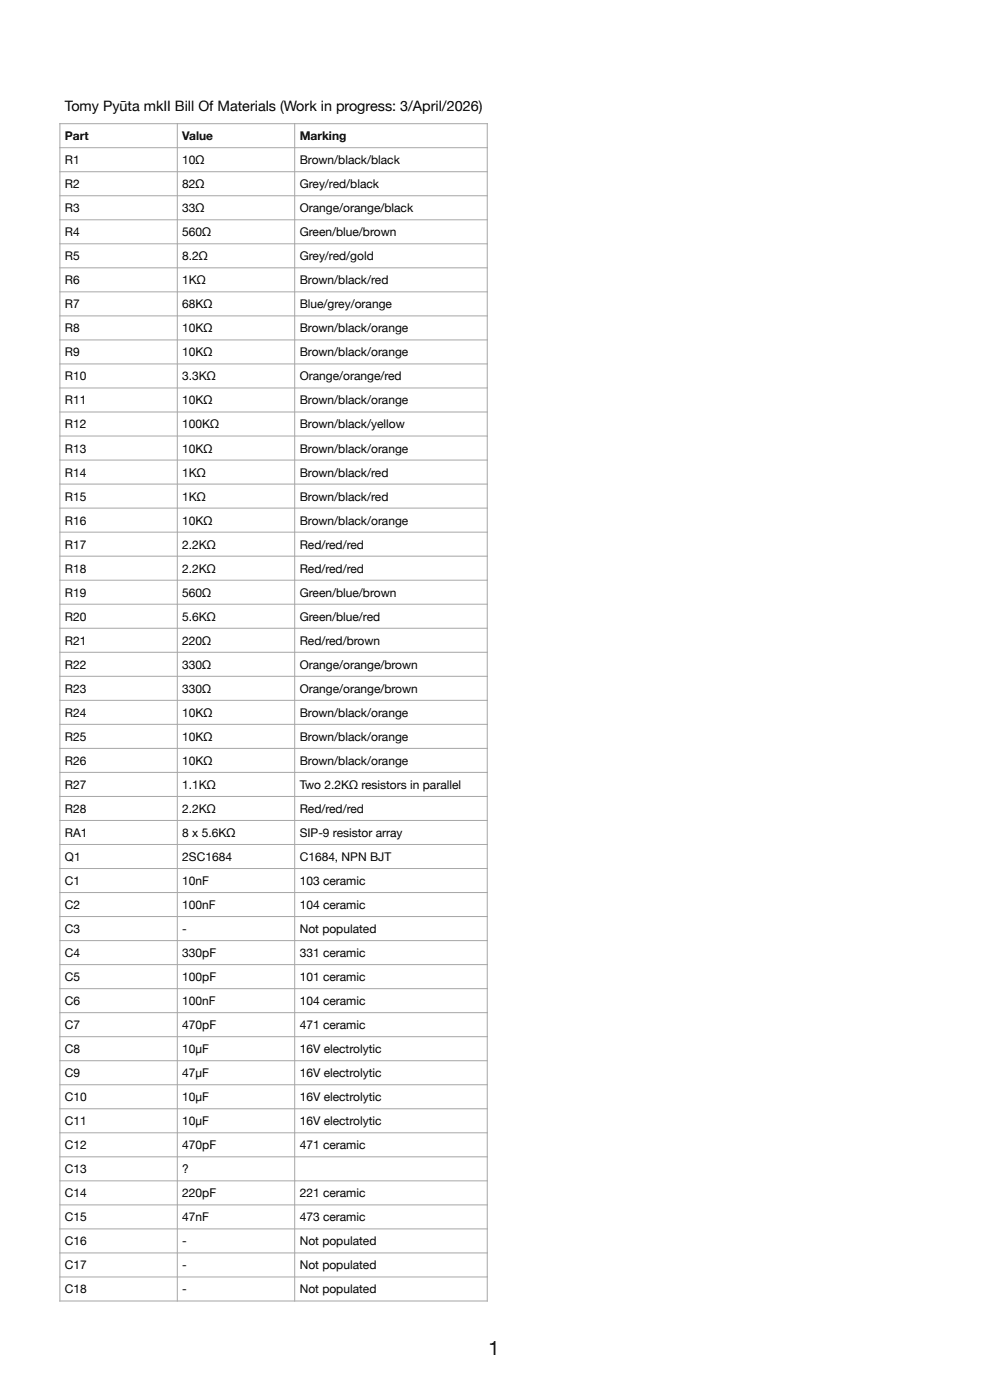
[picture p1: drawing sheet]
<svg xmlns="http://www.w3.org/2000/svg" width="292mm" height="413mm" viewBox="0 0 292 413" stroke-linecap="round" stroke-linejoin="round" font-family="sans-serif">
<defs><g id="words">
<text font-size="5.8" x="143.9" y="399.3">1</text>
<text font-size="4.2" x="19.1" y="32.8">Tomy Pyūta mkII Bill Of Materials (Work in progress: 3/April/2026)</text>
<g font-size="3.5">
<text x="19.1" y="41.3">Part</text>
<text x="53.7" y="41.3">Value</text>
<text x="88.3" y="41.3">Marking</text>
<text x="19.1" y="48.4">R1</text>
<text x="53.7" y="48.4">10Ω</text>
<text x="88.3" y="48.4">Brown/black/black</text>
<text x="19.1" y="55.5">R2</text>
<text x="53.7" y="55.5">82Ω</text>
<text x="88.3" y="55.5">Grey/red/black</text>
<text x="19.1" y="62.5">R3</text>
<text x="53.7" y="62.5">33Ω</text>
<text x="88.3" y="62.5">Orange/orange/black</text>
<text x="19.1" y="69.6">R4</text>
<text x="53.7" y="69.6">560Ω</text>
<text x="88.3" y="69.6">Green/blue/brown</text>
<text x="19.1" y="76.7">R5</text>
<text x="53.7" y="76.7">8.2Ω</text>
<text x="88.3" y="76.7">Grey/red/gold</text>
<text x="19.1" y="83.8">R6</text>
<text x="53.7" y="83.8">1KΩ</text>
<text x="88.3" y="83.8">Brown/black/red</text>
<text x="19.1" y="90.9">R7</text>
<text x="53.7" y="90.9">68KΩ</text>
<text x="88.3" y="90.9">Blue/grey/orange</text>
<text x="19.1" y="97.9">R8</text>
<text x="53.7" y="97.9">10KΩ</text>
<text x="88.3" y="97.9">Brown/black/orange</text>
<text x="19.1" y="105">R9</text>
<text x="53.7" y="105">10KΩ</text>
<text x="88.3" y="105">Brown/black/orange</text>
<text x="19.1" y="112.1">R10</text>
<text x="53.7" y="112.1">3.3KΩ</text>
<text x="88.3" y="112.1">Orange/orange/red</text>
<text x="19.1" y="119.2">R11</text>
<text x="53.7" y="119.2">10KΩ</text>
<text x="88.3" y="119.2">Brown/black/orange</text>
<text x="19.1" y="126.3">R12</text>
<text x="53.7" y="126.3">100KΩ</text>
<text x="88.3" y="126.3">Brown/black/yellow</text>
<text x="19.1" y="133.3">R13</text>
<text x="53.7" y="133.3">10KΩ</text>
<text x="88.3" y="133.3">Brown/black/orange</text>
<text x="19.1" y="140.4">R14</text>
<text x="53.7" y="140.4">1KΩ</text>
<text x="88.3" y="140.4">Brown/black/red</text>
<text x="19.1" y="147.5">R15</text>
<text x="53.7" y="147.5">1KΩ</text>
<text x="88.3" y="147.5">Brown/black/red</text>
<text x="19.1" y="154.6">R16</text>
<text x="53.7" y="154.6">10KΩ</text>
<text x="88.3" y="154.6">Brown/black/orange</text>
<text x="19.1" y="161.7">R17</text>
<text x="53.7" y="161.7">2.2KΩ</text>
<text x="88.3" y="161.7">Red/red/red</text>
<text x="19.1" y="168.7">R18</text>
<text x="53.7" y="168.7">2.2KΩ</text>
<text x="88.3" y="168.7">Red/red/red</text>
<text x="19.1" y="175.8">R19</text>
<text x="53.7" y="175.8">560Ω</text>
<text x="88.3" y="175.8">Green/blue/brown</text>
<text x="19.1" y="182.9">R20</text>
<text x="53.7" y="182.9">5.6KΩ</text>
<text x="88.3" y="182.9">Green/blue/red</text>
<text x="19.1" y="190">R21</text>
<text x="53.7" y="190">220Ω</text>
<text x="88.3" y="190">Red/red/brown</text>
<text x="19.1" y="197.1">R22</text>
<text x="53.7" y="197.1">330Ω</text>
<text x="88.3" y="197.1">Orange/orange/brown</text>
<text x="19.1" y="204.1">R23</text>
<text x="53.7" y="204.1">330Ω</text>
<text x="88.3" y="204.1">Orange/orange/brown</text>
<text x="19.1" y="211.2">R24</text>
<text x="53.7" y="211.2">10KΩ</text>
<text x="88.3" y="211.2">Brown/black/orange</text>
<text x="19.1" y="218.3">R25</text>
<text x="53.7" y="218.3">10KΩ</text>
<text x="88.3" y="218.3">Brown/black/orange</text>
<text x="19.1" y="225.4">R26</text>
<text x="53.7" y="225.4">10KΩ</text>
<text x="88.3" y="225.4">Brown/black/orange</text>
<text x="19.1" y="232.5">R27</text>
<text x="53.7" y="232.5">1.1KΩ</text>
<text x="88.3" y="232.5">Two 2.2KΩ resistors in parallel</text>
<text x="19.1" y="239.5">R28</text>
<text x="53.7" y="239.5">2.2KΩ</text>
<text x="88.3" y="239.5">Red/red/red</text>
<text x="19.1" y="246.6">RA1</text>
<text x="53.7" y="246.6">8 x 5.6KΩ</text>
<text x="88.3" y="246.6">SIP-9 resistor array</text>
<text x="19.1" y="253.7">Q1</text>
<text x="53.7" y="253.7">2SC1684</text>
<text x="88.3" y="253.7">C1684, NPN BJT</text>
<text x="19.1" y="260.8">C1</text>
<text x="53.7" y="260.8">10nF</text>
<text x="88.3" y="260.8">103 ceramic</text>
<text x="19.1" y="267.9">C2</text>
<text x="53.7" y="267.9">100nF</text>
<text x="88.3" y="267.9">104 ceramic</text>
<text x="19.1" y="275">C3</text>
<text x="53.7" y="275">-</text>
<text x="88.3" y="275">Not populated</text>
<text x="19.1" y="282">C4</text>
<text x="53.7" y="282">330pF</text>
<text x="88.3" y="282">331 ceramic</text>
<text x="19.1" y="289.1">C5</text>
<text x="53.7" y="289.1">100pF</text>
<text x="88.3" y="289.1">101 ceramic</text>
<text x="19.1" y="296.2">C6</text>
<text x="53.7" y="296.2">100nF</text>
<text x="88.3" y="296.2">104 ceramic</text>
<text x="19.1" y="303.3">C7</text>
<text x="53.7" y="303.3">470pF</text>
<text x="88.3" y="303.3">471 ceramic</text>
<text x="19.1" y="310.4">C8</text>
<text x="53.7" y="310.4">10µF</text>
<text x="88.3" y="310.4">16V electrolytic</text>
<text x="19.1" y="317.4">C9</text>
<text x="53.7" y="317.4">47µF</text>
<text x="88.3" y="317.4">16V electrolytic</text>
<text x="19.1" y="324.5">C10</text>
<text x="53.7" y="324.5">10µF</text>
<text x="88.3" y="324.5">16V electrolytic</text>
<text x="19.1" y="331.6">C11</text>
<text x="53.7" y="331.6">10µF</text>
<text x="88.3" y="331.6">16V electrolytic</text>
<text x="19.1" y="338.7">C12</text>
<text x="53.7" y="338.7">470pF</text>
<text x="88.3" y="338.7">471 ceramic</text>
<text x="19.1" y="345.8">C13</text>
<text x="53.7" y="345.8">?</text>
<text x="19.1" y="352.8">C14</text>
<text x="53.7" y="352.8">220pF</text>
<text x="88.3" y="352.8">221 ceramic</text>
<text x="19.1" y="359.9">C15</text>
<text x="53.7" y="359.9">47nF</text>
<text x="88.3" y="359.9">473 ceramic</text>
<text x="19.1" y="367">C16</text>
<text x="53.7" y="367">-</text>
<text x="88.3" y="367">Not populated</text>
<text x="19.1" y="374.1">C17</text>
<text x="53.7" y="374.1">-</text>
<text x="88.3" y="374.1">Not populated</text>
<text x="19.1" y="381.2">C18</text>
<text x="53.7" y="381.2">-</text>
<text x="88.3" y="381.2">Not populated</text>
</g>
</g></defs>
<g fill="none" stroke="#a6a6a6" stroke-width=".29">
<path d="M17.5 36.5h126.2M17.6 36.3v347.3M52.2 36.3v347.3M86.8 36.3v347.3M143.5 36.3v347.3M17.5 43.5h126.2M17.5 50.6h126.2M17.5 57.7h126.2M17.5 64.8h126.2M17.5 71.8h126.2M17.5 78.9h126.2M17.5 86h126.2"/>
<path d="M17.5 93.1h126.2M17.5 100.2h126.2M17.5 107.2h126.2M17.5 114.3h126.2M17.5 121.4h126.2M17.5 128.5h126.2M17.5 135.6h126.2M17.5 142.7h126.2M17.5 149.7h126.2M17.5 156.8h126.2M17.5 163.9h126.2M17.5 171h126.2"/>
<path d="M17.5 178.1h126.2M17.5 185.1h126.2M17.5 192.2h126.2M17.5 199.3h126.2M17.5 206.4h126.2M17.5 213.5h126.2M17.5 220.5h126.2M17.5 227.6h126.2M17.5 234.7h126.2M17.5 241.8h126.2M17.5 248.9h126.2M17.5 255.9h126.2"/>
<path d="M17.5 263h126.2M17.5 270.1h126.2M17.5 277.2h126.2M17.5 284.3h126.2M17.5 291.3h126.2M17.5 298.4h126.2M17.5 305.5h126.2M17.5 312.6h126.2M17.5 319.7h126.2M17.5 326.7h126.2M17.5 333.8h126.2M17.5 340.9h126.2"/>
<path d="M17.5 348h126.2M17.5 355.1h126.2M17.5 362.1h126.2M17.5 369.2h126.2M17.5 376.3h126.2M17.5 383.4h126.2"/>
</g>
<use href="#words"/>
</svg>
